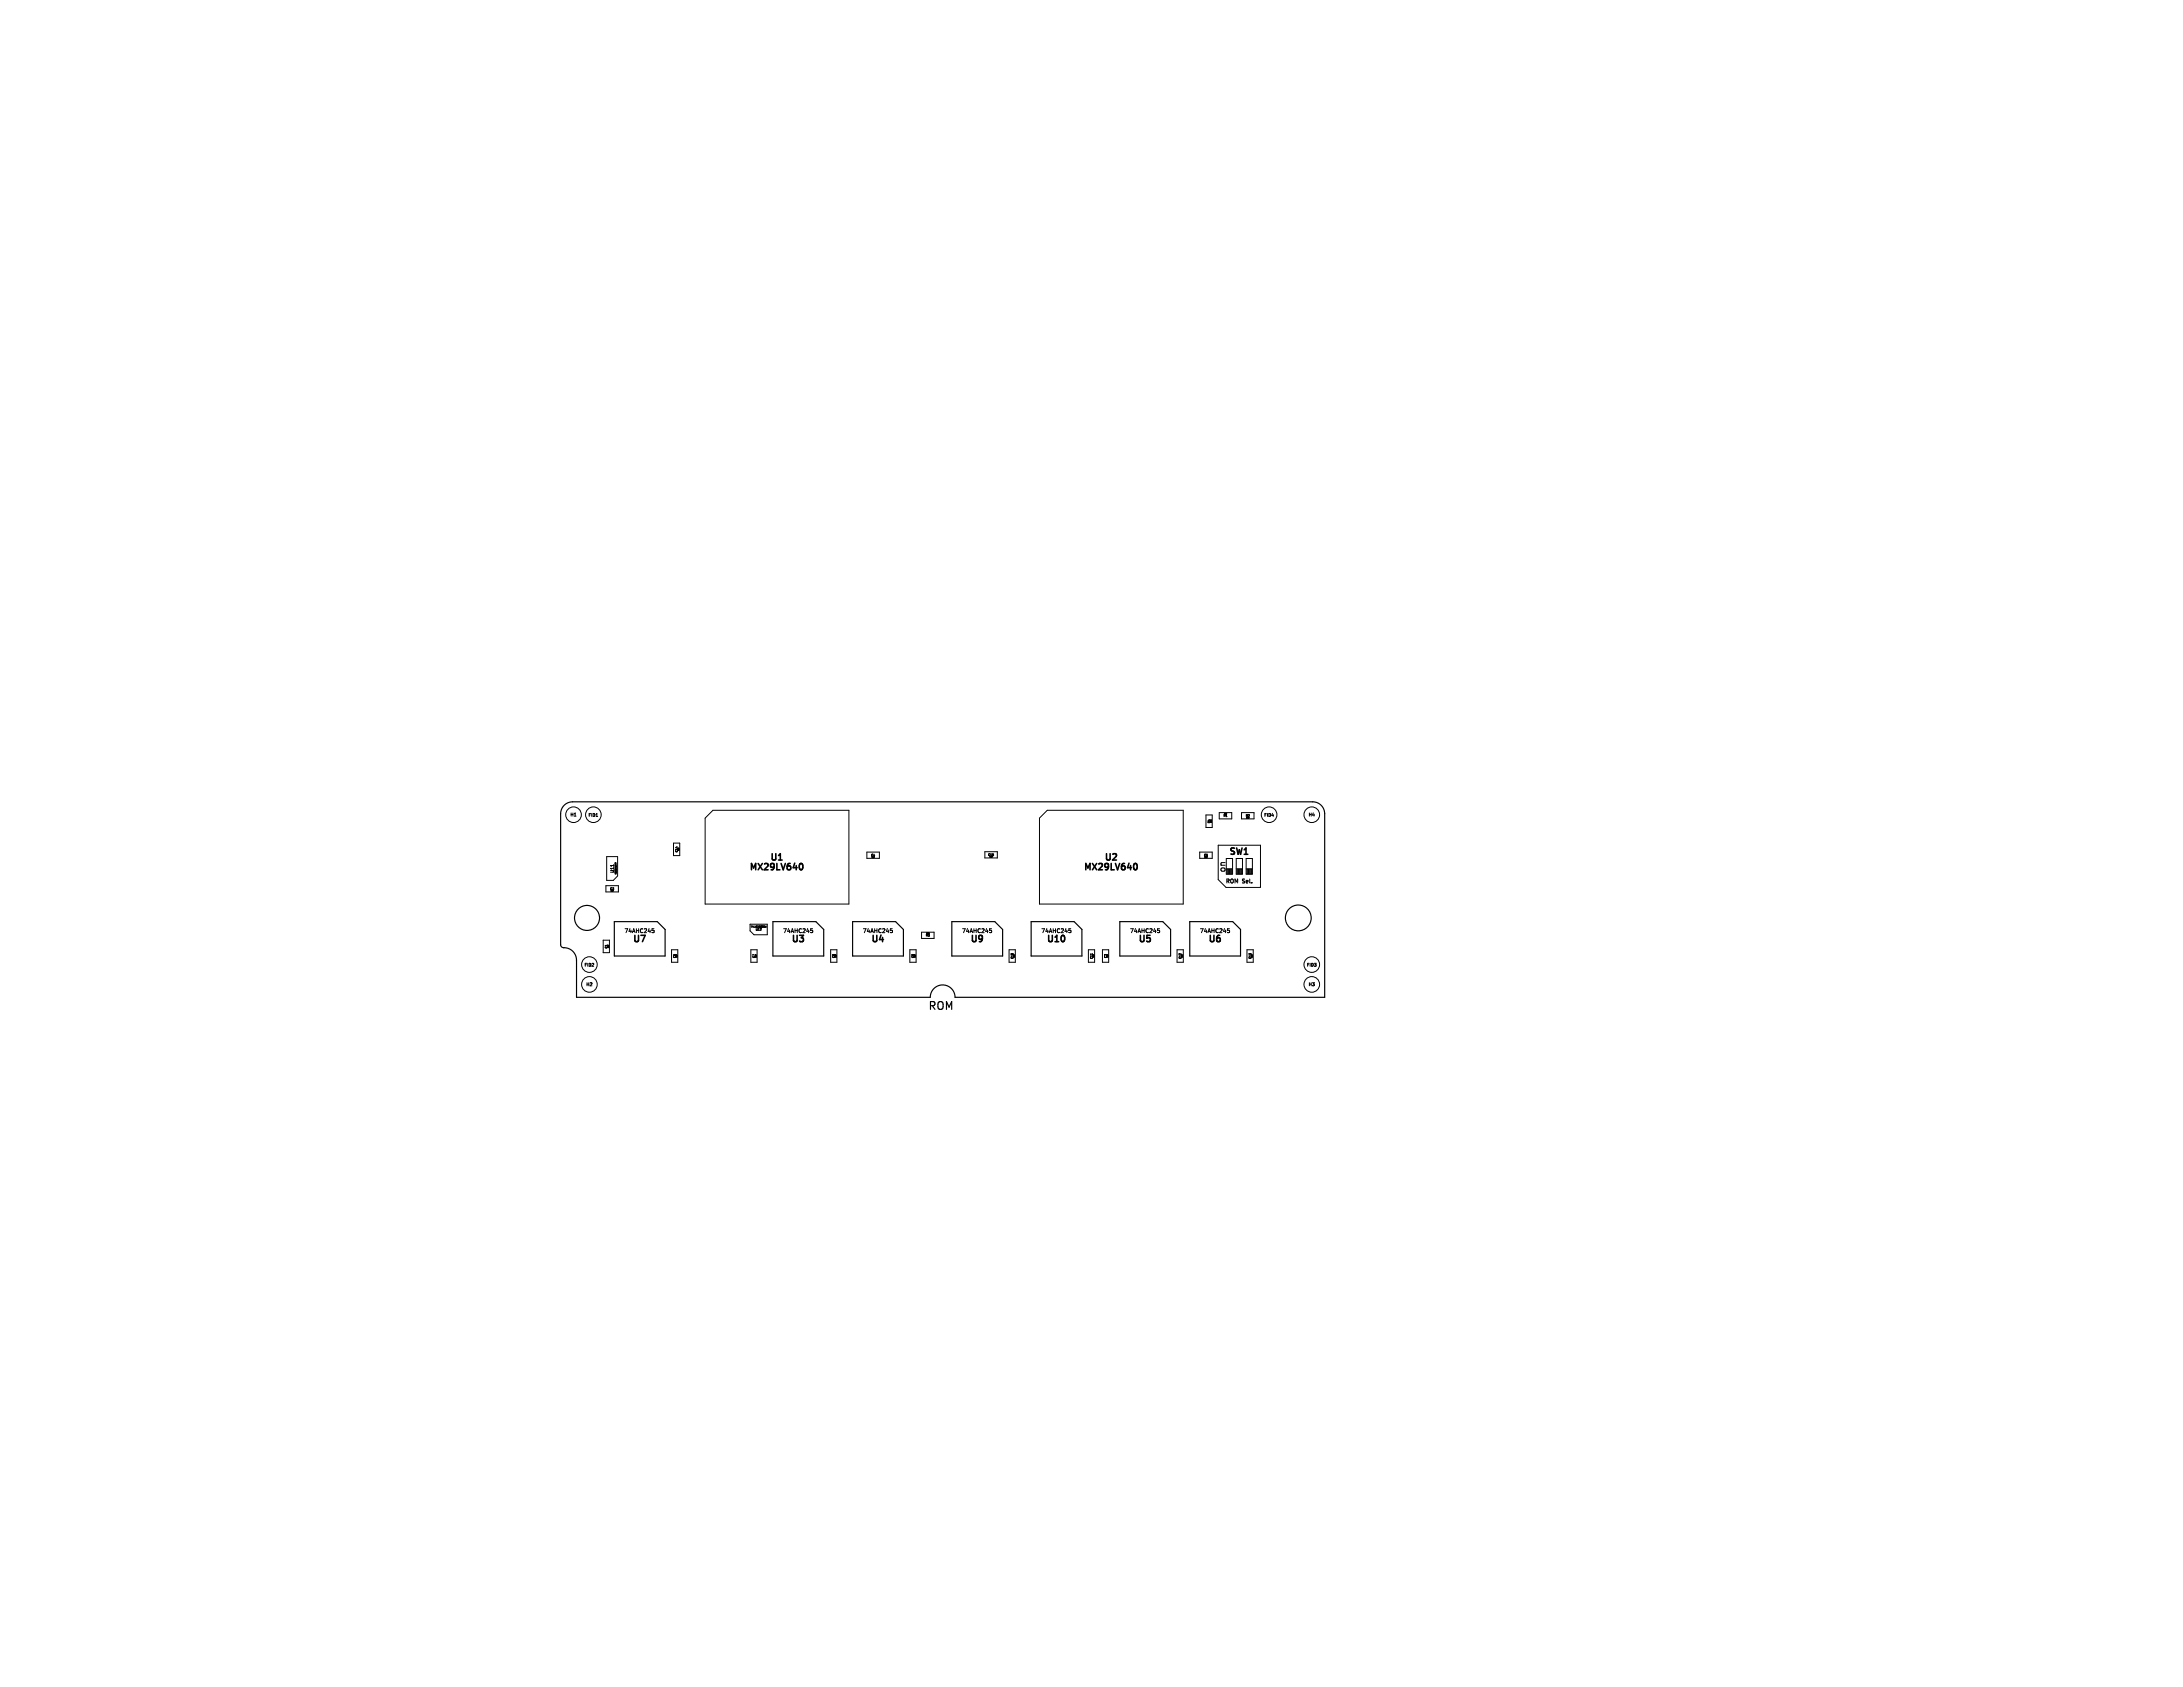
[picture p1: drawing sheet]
<svg xmlns="http://www.w3.org/2000/svg" width="279mm" height="216mm" viewBox="0 0 279 216" stroke-linecap="round" stroke-linejoin="round" font-family="sans-serif">
<defs><g id="words">
<text font-size="1.4" x="118.7" y="129.5">ROM</text>
<g font-size="1.1">
<text x="95.8" y="111.7">MX29LV640</text>
<text x="98.4" y="110.4">U1</text>
<text x="138.6" y="111.7">MX29LV640</text>
<text x="141.2" y="110.4">U2</text>
<text x="157" y="111.7" transform="rotate(-90 157 111.7)">on</text>
<text x="157.2" y="109.7">SW1</text>
<text x="80.8" y="120.9">U7</text>
<text x="101.1" y="120.9">U3</text>
<text x="111.3" y="120.9">U4</text>
<text x="124" y="120.9">U9</text>
<text x="133.8" y="120.9">U10</text>
<text x="145.5" y="120.9">U5</text>
<text x="154.5" y="120.9">U6</text>
</g>
<g font-size=".7">
<text x="156.8" y="113.2">ROM</text>
<text x="159.1" y="113.2">Sel.</text>
<text x="79.8" y="119.6">74AHC245</text>
<text x="100.1" y="119.6">74AHC245</text>
<text x="110.3" y="119.6">74AHC245</text>
<text x="123" y="119.6">74AHC245</text>
<text x="133.1" y="119.6">74AHC245</text>
<text x="144.5" y="119.6">74AHC245</text>
<text x="153.4" y="119.6">74AHC245</text>
</g>
<g font-size=".6">
<text x="72.9" y="104.6">H1</text>
<text x="167.4" y="104.6">H4</text>
<text x="74.9" y="126.3">H2</text>
<text x="167.4" y="126.3">H3</text>
</g>
<g font-size=".5">
<text x="75.2" y="104.7">FID1</text>
<text x="161.7" y="104.7">FID4</text>
<text x="78.7" y="111.8" transform="rotate(-90 78.7 111.8)">U11</text>
<text x="74.7" y="123.8">FID2</text>
<text x="167.2" y="123.8">FID3</text>
</g>
<g font-size=".4">
<text x="155" y="105.4" transform="rotate(-90 155 105.4)">R4</text>
<text x="156.5" y="104.6">R1</text>
<text x="159.4" y="104.6">R2</text>
<text x="78" y="114">C3</text>
<text x="86.8" y="109.1" transform="rotate(-90 86.8 109.1)">C14</text>
<text x="111.4" y="109.7">C4</text>
<text x="126.4" y="109.6">C15</text>
<text x="154" y="109.7">C5</text>
<text x="96.7" y="119.2">U12</text>
<text x="118.4" y="119.9">R3</text>
<text x="77.8" y="121.4" transform="rotate(-90 77.8 121.4)">C1</text>
<text x="86.6" y="122.7" transform="rotate(-90 86.6 122.7)">C6</text>
<text x="96.7" y="122.7" transform="rotate(-90 96.7 122.7)">C7</text>
<text x="106.9" y="122.7" transform="rotate(-90 106.9 122.7)">C8</text>
<text x="117.1" y="122.7" transform="rotate(-90 117.1 122.7)">C9</text>
<text x="129.8" y="122.8" transform="rotate(-90 129.8 122.8)">C10</text>
<text x="139.9" y="122.8" transform="rotate(-90 139.9 122.8)">C11</text>
<text x="141.7" y="122.7" transform="rotate(-90 141.7 122.7)">C2</text>
<text x="151.3" y="122.8" transform="rotate(-90 151.3 122.8)">C12</text>
<text x="160.2" y="122.8" transform="rotate(-90 160.2 122.8)">C13</text>
</g>
<text font-size=".3" x="96" y="118.8">74LVC1G02GW</text>
</g></defs>
<g fill="none" stroke="#000" stroke-width=".13">
<path d="M73.5 104.4h.2M76.3 104.5h.2M77.6 113.4h1.5v.7h-1.5zM78.5 110.7v.2M78.7 110.7v.1M78.7 110.5h.2M78.7 110.7h.1M78.7 110.4v.1M78.7 110.4h.1M78.8 110.7h.1M78.8 110.4h-.1M78.8 110.4h.1"/>
<path d="M78.8 110.4v.1M78.8 110.5h.1M78.9 110.7v.1l-.1-.1M78.9 110.6h-.2h.1h-.1h.2M78.9 110.4l-.1 .1M79 109.6h-1.3v3.1h.8l.5-.6v-2.4M83.5 118.9h.2M83.5 119.1l.1-.1 .1 .1v.2h-.2M86.2 107.9h.8v1.6h-.8zM86.6 108.4v.1M90.3 104.7l1-1h17.4v12h-18.4zM96 118.3h2.2v1.3h-1.7l-.5-.5z"/>
<path d="M97.4 118.9l-.1 .2h.1M97.4 118.9h.1M98.1 118.5l-.1 .2M103.8 118.9h.2M103.8 119.1l.1-.1 .1 .1v.2h-.2M110.9 109.1h1.6v.7h-1.6zM114 118.9h.2M114 119.1l.1-.1 .1 .1v.2h-.2M117.9 119.3h1.6v.8h-1.6zM118.6 119.5h.1M118.6 119.4h.1M118.6 119.4v.1"/>
<path d="M118.7 119.4v.1M118.7 119.4h.1M118.7 119.5h.1M118.8 119.4h.1M118.8 119.5h.1M118.8 119.4v.1M118.9 119.5h.1M118.9 119.4h-.1M118.9 119.4h.1M118.9 119.4v.1M126.1 109h1.5v.8h-1.5zM126.7 118.9h.2"/>
<path d="M126.7 119.1l.1-.1 .1 .1v.2h-.2M127.2 109.4v.1M133 104.7l1-1h17.4v12h-18.4zM136.8 118.9h.3M136.8 119.1l.2-.1 .1 .1-.1 .2h-.2M148.2 118.9h.2M148.2 119.1l.1-.1 .1 .1v.2h-.2M153.6 109.1h1.6v.7h-1.6zM154.3 104.3h.9v1.6h-.9zM155.9 108.2h5.4v5.4h-4.4l-1-1zM156 104h1.6v.8h-1.6zM156.7 104.1h.1"/>
<path d="M156.7 104.2h.1M156.8 104.1h.1M156.8 104.1v.1M156.8 104.2h.1M156.9 104.1l-.1 .1M156.9 104.5h.1M156.9 104.1h.1M156.9 104.2h.1M157 109.9v2h.8v-2M157 111.2h.8M157 104.1h.1M157 104.1v.1"/>
<path d="M157 104.2h.1M157.1 118.9h.3M157.1 119.1l.2-.1 .1 .1-.1 .2h-.2M157.5 111.2v.7M157.6 111.2v.7M157.7 111.2v.7M158.2 111.2h.8M158.2 109.9v2h.8v-2M158.3 111.2v.7M158.4 111.2v.7M158.5 111.2v.7M158.6 111.2v.7"/>
<path d="M158.7 111.2v.7M158.8 111.2v.7M158.9 104h1.6v.8h-1.6zM158.9 111.2v.7M159.5 111.2h.8M159.5 109.9h.8v2h-.8zM159.6 111.2v.7M159.7 111.2v.7M159.8 111.2v.7M159.9 111.2v.7M160 111.2v.7M160.1 111.2v.7"/>
<path d="M160.2 111.2v.7M77.2 120.3h.8v1.6h-.8zM77.7 120.9v.2M86 121.5h.7v1.7h-.7zM96.1 121.5h.8v1.7h-.8zM106.3 121.5h.8v1.7h-.8zM116.5 121.5h.7v1.7h-.7zM129.2 121.5h.7v1.7h-.7zM129.5 122h.1M139.3 121.5h.8v1.7h-.8zM139.8 122v.2M141.1 121.5h.8v1.7h-.8z"/>
<path d="M150.6 121.5h.9v1.7h-.9zM150.9 122h.1M151.2 122v.2M159.6 121.5h.8v1.7h-.8z"/>
<circle cx="73.4" cy="104.3" r="1"/>
<circle cx="75.9" cy="104.3" r="1"/>
<circle cx="162.4" cy="104.3" r="1"/>
<circle cx="167.9" cy="104.3" r="1"/>
<circle cx="75.4" cy="126" r="1"/>
<circle cx="75.4" cy="123.4" r="1"/>
<circle cx="167.9" cy="123.4" r="1"/>
<circle cx="167.9" cy="126" r="1"/>
</g>
<path d="M99.6 110.1h.5M102.3 110.7l.2-.2a.43 .43 0 0 1 .3 .4 .43 .43 0 0 1-.3 .4l-.2-.1M136.2 119.8l.1 .2-.1 .4M145.1 110.7l.2-.2a.43 .43 0 0 1 .3 .4 .43 .43 0 0 1-.3 .4l-.2-.1" fill="none" stroke="#000" stroke-width=".2"/>
<g fill="none" stroke="#000" stroke-width=".15">
<path d="M72.2 103l.5-.3 .6-.1h94.7a1.52 1.52 0 0 1 1.5 1.5v23.5h-47.3a1.59 1.59 0 0 0-1.6-1.6 1.59 1.59 0 0 0-1.5 1.6h-45.3v-4.7a1.64 1.64 0 0 0-1.8-1.6l-.2-.2v-.2v-16.8l.1-.7zM78.6 117.9h5.5l1 1v3.5h-6.5zM98.9 117.9h5.5l1 1v3.5h-6.5zM109.1 117.9h5.5l1 1v3.5h-6.5zM121.8 117.9h5.5l1 1v3.5h-6.5zM132 117.9h5.5l1 1v3.5h-6.5zM143.3 117.9h5.5l1 1v3.5h-6.5zM152.3 117.9h5.5l1 1v3.5h-6.5z"/>
<circle cx="75.1" cy="117.5" r="1.6"/>
<circle cx="166.2" cy="117.5" r="1.65"/>
</g>
<use href="#words"/>
</svg>
